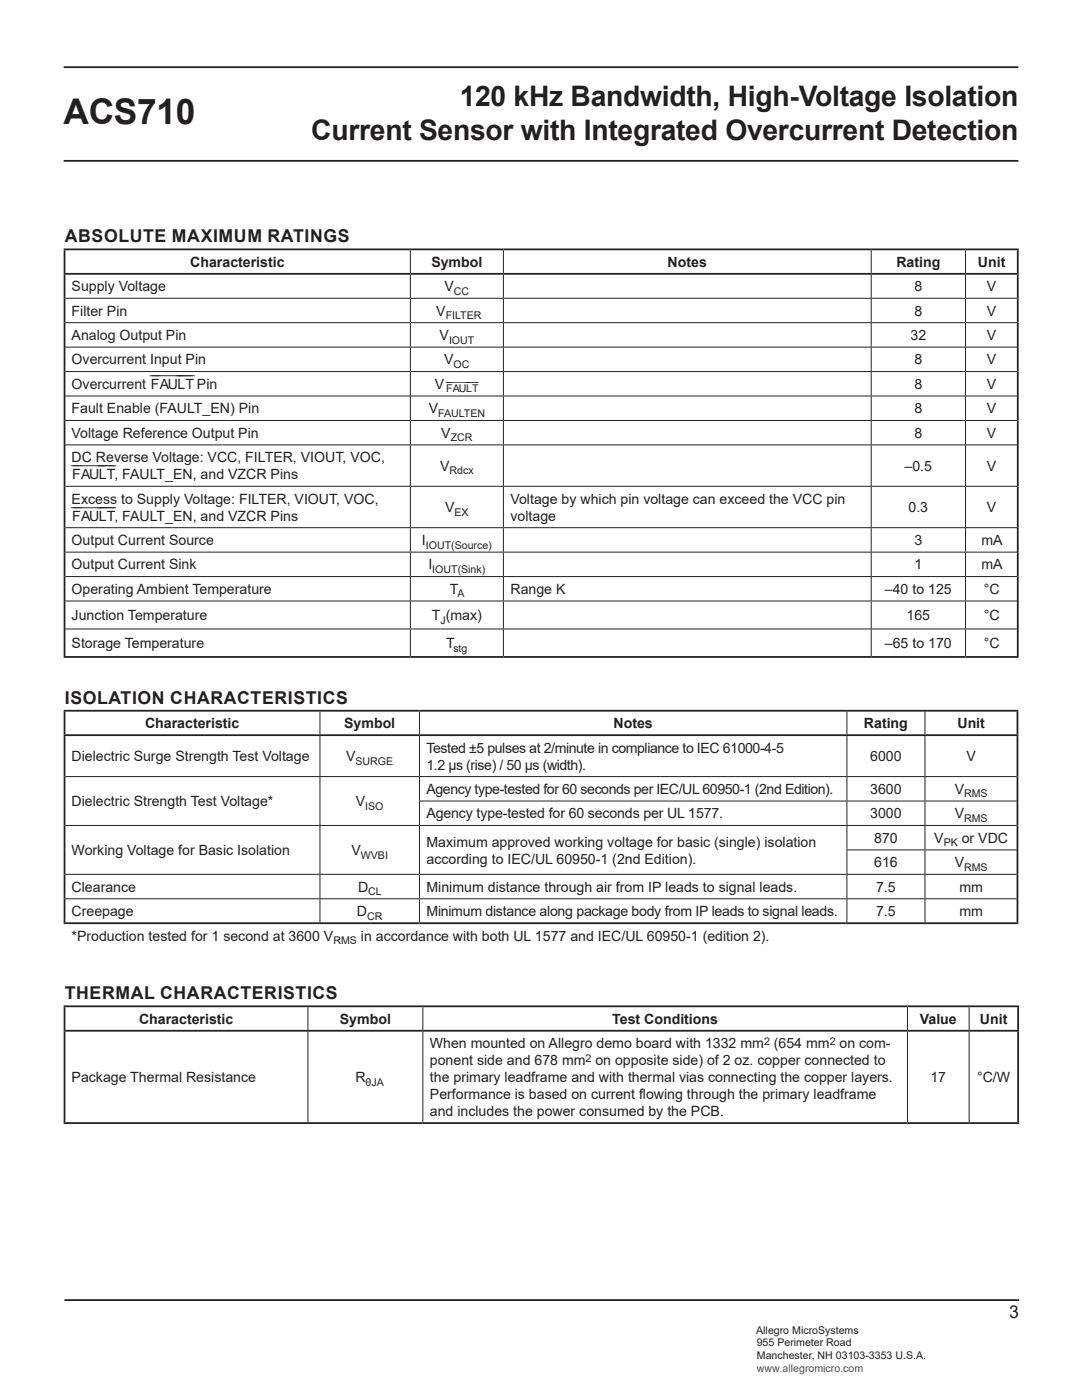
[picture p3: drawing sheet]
<svg xmlns="http://www.w3.org/2000/svg" width="216mm" height="279mm" viewBox="0 0 216 279" stroke-linecap="round" stroke-linejoin="round" font-family="sans-serif">
<defs><g id="words">
<text font-size="7.1" fill="#231f20" x="12.7" y="24.8">ACS710</text>
<g font-size="5.6" fill="#231f20">
<text x="91.7" y="21.2">120 kHz Bandwidth, High-Voltage Isolation</text>
<text x="62.1" y="28">Current Sensor with Integrated Overcurrent Detection</text>
</g>
<g font-size="3.5" fill="#231f20">
<text x="12.9" y="48.4">ABSOLUTE MAXIMUM RATINGS</text>
<text x="12.9" y="140.4">ISOLATION CHARACTERISTICS</text>
<text x="12.9" y="199.4">THERMAL CHARACTERISTICS</text>
<text x="201.4" y="263.1">3</text>
</g>
<g font-size="2.8" fill="#231f20">
<text x="38" y="53.2">Characteristic</text>
<text x="86.1" y="53.2">Symbol</text>
<text x="133.2" y="53.2">Notes</text>
<text x="178.9" y="53.2">Rating</text>
<text x="195.1" y="53.2">Unit</text>
<text x="14.3" y="58.1">Supply Voltage</text>
<text x="88.7" y="58.1">V</text>
<text x="182.5" y="58.1">8</text>
<text x="196.9" y="58.1">V</text>
<text x="14.3" y="63">Filter Pin</text>
<text x="87" y="63">V</text>
<text x="182.5" y="63">8</text>
<text x="196.9" y="63">V</text>
<text x="14.3" y="67.9">Analog Output Pin</text>
<text x="87.7" y="67.9">V</text>
<text x="181.7" y="67.9">32</text>
<text x="196.9" y="67.9">V</text>
<text x="14.3" y="72.7">Overcurrent Input Pin</text>
<text x="14.3" y="77.6">Overcurrent ¯¯AULT</text>
<text x="30.1" y="77.6">F¯¯¯¯¯</text>
<text x="35.6" y="77.3">¯¯Pin</text>
<text x="86.7" y="77.6">V</text>
<text x="88.6" y="72.7">V</text>
<text x="182.5" y="72.7">8</text>
<text x="182.5" y="77.6">8</text>
<text x="196.9" y="72.7">V</text>
<text x="196.9" y="77.6">V</text>
<text x="14.3" y="82.5">Fault Enable (FAULT_EN) Pin</text>
<text x="85.5" y="82.5">V</text>
<text x="182.5" y="82.5">8</text>
<text x="196.9" y="82.5">V</text>
<text x="14.3" y="87.4">Voltage Reference Output Pin</text>
<text x="88" y="87.4">V</text>
<text x="182.5" y="87.4">8</text>
<text x="196.9" y="87.4">V</text>
<text x="14.3" y="92.3">DC Reverse Voltage: VCC, FILTER, VIOUT, VOC,</text>
<text x="14.3" y="95.3">¯¯AULT</text>
<text x="14.4" y="95.6">F¯¯¯¯¯, FAULT_EN, and VZCR Pins</text>
<text x="19.9" y="95.3">¯¯</text>
<text x="87.8" y="93.9">V</text>
<text x="180.5" y="93.9">–0.5</text>
<text x="196.9" y="93.9">V</text>
<text x="14.3" y="100.5">Excess to Supply Voltage: FILTER, VIOUT, VOC,</text>
<text x="101.9" y="100.5">Voltage by which pin voltage can exceed the VCC pin</text>
<text x="14.3" y="103.5">¯¯AULT</text>
<text x="14.4" y="103.9">F¯¯¯¯¯, FAULT_EN, and VZCR Pins</text>
<text x="19.9" y="103.5">¯¯</text>
<text x="88.8" y="102.2">V</text>
<text x="101.9" y="103.9">voltage</text>
<text x="181.3" y="102.2">0.3</text>
<text x="196.9" y="102.2">V</text>
<text x="14.3" y="108.8">Output Current Source</text>
<text x="14.3" y="113.7">Output Current Sink</text>
<text x="84.2" y="108.8">I</text>
<text x="85.5" y="113.7">I</text>
<text x="182.5" y="108.8">3</text>
<text x="182.5" y="113.7">1</text>
<text x="195.8" y="108.8">mA</text>
<text x="195.8" y="113.7">mA</text>
<text x="14.3" y="118.5">Operating Ambient Temperature</text>
<text x="89.8" y="118.5">T</text>
<text x="101.9" y="118.5">Range K</text>
<text x="176.6" y="118.5">–40 to 125</text>
<text x="196.3" y="118.5">°C</text>
<text x="14.3" y="123.8">Junction Temperature</text>
<text x="86.2" y="123.8">T (max)</text>
<text x="180.9" y="123.8">165</text>
<text x="196.3" y="123.8">°C</text>
<text x="14.3" y="129.3">Storage Temperature</text>
<text x="89" y="129.3">T</text>
<text x="176.6" y="129.3">–65 to 170</text>
<text x="196.3" y="129.3">°C</text>
<text x="28.9" y="145.3">Characteristic</text>
<text x="68.7" y="145.3">Symbol</text>
<text x="122.4" y="145.3">Notes</text>
<text x="172.4" y="145.3">Rating</text>
<text x="191.1" y="145.3">Unit</text>
<text x="14.3" y="151.9">Dielectric Surge Strength Test Voltage</text>
<text x="69.1" y="151.9">V</text>
<text x="85.1" y="150.2">Tested ±5 pulses at 2/minute in compliance to IEC 61000-4-5</text>
<text x="85.1" y="153.6">1.2 µs (rise) / 50 µs (width).</text>
<text x="173.6" y="151.9">6000</text>
<text x="192.9" y="151.9">V</text>
<text x="14.3" y="160.9">Dielectric Strength Test Voltage*</text>
<text x="71" y="160.9">V</text>
<text x="85.1" y="158.5">Agency type-tested for 60 seconds per IEC/UL 60950-1 (2nd Edition).</text>
<text x="173.6" y="158.5">3600</text>
<text x="190.5" y="158.5">V</text>
<text x="85.1" y="163.3">Agency type-tested for 60 seconds per UL 1577.</text>
<text x="173.6" y="163.3">3000</text>
<text x="190.5" y="163.3">V</text>
<text x="14.3" y="170.6">Working Voltage for Basic Isolation</text>
<text x="70.1" y="170.6">V</text>
<text x="85.1" y="169">Maximum approved working voltage for basic (single) isolation</text>
<text x="85.1" y="172.3">according to IEC/UL 60950-1 (2nd Edition).</text>
<text x="174.4" y="168.2">870</text>
<text x="174.4" y="173.1">616</text>
<text x="186.4" y="168.2">V</text>
<text x="190.5" y="173.1">V</text>
<text x="191.9" y="168.2">or VDC</text>
<text x="14.3" y="178">Clearance</text>
<text x="71.4" y="178">D</text>
<text x="85.1" y="178">Minimum distance through air from IP leads to signal leads.</text>
<text x="174.8" y="178">7.5</text>
<text x="191.4" y="178">mm</text>
<text x="14.3" y="182.8">Creepage</text>
<text x="71.2" y="182.8">D</text>
<text x="85.1" y="182.8">Minimum distance along package body from IP leads to signal leads.</text>
<text x="174.8" y="182.8">7.5</text>
<text x="191.4" y="182.8">mm</text>
<text x="14.3" y="187.7">*Production tested for 1 second at 3600 V</text>
<text x="72" y="187.7">in accordance with both UL 1577 and IEC/UL 60950-1 (edition 2).</text>
<text x="27.7" y="204.3">Characteristic</text>
<text x="67.8" y="204.3">Symbol</text>
<text x="85.8" y="209.2">When mounted on Allegro demo board with 1332 mm (654 mm on com-</text>
<text x="122.2" y="204.3">Test Conditions</text>
<text x="183.5" y="204.3">Value</text>
<text x="195.5" y="204.3">Unit</text>
<text x="14.3" y="216">Package Thermal Resistance</text>
<text x="70.9" y="216">R</text>
<text x="85.8" y="212.6">ponent side and 678 mm on opposite side) of 2 oz. copper connected to</text>
<text x="85.8" y="216">the primary leadframe and with thermal vias connecting the copper layers.</text>
<text x="185.7" y="216">17</text>
<text x="195" y="216">°C/W</text>
<text x="85.8" y="219.3">Performance is based on current flowing through the primary leadframe</text>
<text x="85.8" y="222.7">and includes the power consumed by the PCB.</text>
</g>
<g font-size="2.1" fill="#231f20">
<text x="90.6" y="58.8">CC</text>
<text x="88.9" y="63.7">FILTER</text>
<text x="89.6" y="68.6">IOUT</text>
<text x="88.9" y="78">¯¯AULT</text>
<text x="90.5" y="73.4">OC</text>
<text x="93.1" y="78">¯¯</text>
<text x="87.4" y="83.2">FAULTEN</text>
<text x="89" y="78.3">F¯¯¯¯¯</text>
<text x="89.9" y="88.1">ZCR</text>
<text x="89.7" y="94.7">Rdcx</text>
<text x="90.7" y="102.9">EX</text>
<text x="85" y="109.5">IOUT(Source)</text>
<text x="86.3" y="114.4">IOUT(Sink)</text>
<text x="91.3" y="119.2">A</text>
<text x="87.9" y="124.5">J</text>
<text x="90.5" y="130.1">stg</text>
<text x="70.9" y="152.6">SURGE</text>
<text x="72.9" y="161.6">ISO</text>
<text x="192.4" y="159.2">RMS</text>
<text x="192.4" y="164">RMS</text>
<text x="72" y="171.3">WVBI</text>
<text x="188.3" y="168.9">PK</text>
<text x="192.4" y="173.8">RMS</text>
<text x="73.5" y="178.7">CL</text>
<text x="73.3" y="183.5">CR</text>
<text x="66.5" y="188.4">RMS</text>
<text x="152.5" y="208.5">2</text>
<text x="165.6" y="208.5">2</text>
<text x="116.8" y="211.9">2</text>
<text x="73" y="216.7">θJA</text>
<text x="150.9" y="266.2">Allegro MicroSystems</text>
<text x="151" y="268.7">955 Perimeter Road</text>
<text x="151" y="271.2">Manchester, NH 03103-3353 U.S.A.</text>
</g>
<text font-size="2.1" fill="#00f" x="151" y="273.8">www.allegromicro.com</text>
</g></defs>
<g fill="none" stroke="#231f20" stroke-width=".35">
<path d="M12.7 13.4h190.5M12.7 32.1h190.5M12.7 49.8h190.6M12.7 54.6h190.6M12.9 49.9v4.6M12.9 54.8v76.1M203.1 49.9v4.6M203.1 54.8v76.1M12.7 131.1h190.6M12.7 141.8h190.5M12.7 146.7h190.5M12.9 142v4.5"/>
<path d="M12.9 146.9v37.2M203 142v4.5M203 146.9v37.2M12.7 184.2h190.5M12.7 200.8h190.6M12.7 205.7h190.6M12.9 201v4.5M12.9 205.9v18.1M203.2 201v4.5M203.2 205.9v18.1M12.7 224.1h190.6M12.9 259.5h190.5"/>
</g>
<g fill="none" stroke="#231f20" stroke-width=".2">
<path d="M13.1 59.5h189.8M81.9 49.9v4.6M81.9 54.8v4.6M81.9 59.6v4.7M100.4 49.9v4.6M100.4 54.8v4.6M100.4 59.6v4.7M173.8 49.9v4.6M173.8 54.8v4.6M173.8 59.6v4.7M192.7 49.9v4.6M192.7 54.8v4.6"/>
<path d="M192.7 59.6v4.7M13.1 64.4h189.8M13.1 69.3h189.8M13.1 74.2h189.8M13.1 79h189.8M81.9 64.5v4.7M81.9 69.4v4.7M81.9 74.2v4.7M81.9 79.1v4.7M100.4 64.5v4.7M100.4 69.4v4.7M100.4 74.2v4.7"/>
<path d="M100.4 79.1v4.7M173.8 64.5v4.7M173.8 69.4v4.7M173.8 74.2v4.7M173.8 79.1v4.7M192.7 64.5v4.7M192.7 69.4v4.7M192.7 74.2v4.7M192.7 79.1v4.7M13.1 83.9h189.8M13.1 88.8h189.8M13.1 97h189.8"/>
<path d="M81.9 84v4.7M81.9 88.9v8.1M81.9 97.1v8.1M100.4 84v4.7M100.4 88.9v8.1M100.4 97.1v8.1M173.8 84v4.7M173.8 88.9v8.1M173.8 97.1v8.1M192.7 84v4.7M192.7 88.9v8.1M192.7 97.1v8.1"/>
<path d="M13.1 105.3h189.8M13.1 110.2h189.8M13.1 115.1h189.8M13.1 119.9h189.8M81.9 105.4v4.7M81.9 110.3v4.7M81.9 115.2v4.7M100.4 105.4v4.7M100.4 110.3v4.7M100.4 115.2v4.7M173.8 105.4v4.7M173.8 110.3v4.7"/>
<path d="M173.8 115.2v4.7M192.7 105.4v4.7M192.7 110.3v4.7M192.7 115.2v4.7M13.1 125.5h189.8M81.9 120v5.4M81.9 125.6v5.3M100.4 120v5.4M100.4 125.6v5.3M173.8 120v5.4M173.8 125.6v5.3M192.7 120v5.4"/>
<path d="M192.7 125.6v5.3M13.1 155h189.7M63.8 142v4.5M63.8 146.9v8M63.8 155.1v9.6M83.6 159.9h119.2M83.7 142v4.5M83.7 146.9v8M83.7 155.1v4.7M83.7 160v4.7M169 142v4.5M169 146.9v8"/>
<path d="M169 155.1v4.7M169 160v4.7M184.6 142v4.5M184.6 146.9v8M184.6 155.1v4.7M184.6 160v4.7M13.1 164.7h189.7M13.1 174.5h189.7M13.1 179.4h189.7M63.8 164.8v9.6M63.8 174.6v4.7M63.8 179.5v4.6"/>
<path d="M83.7 164.8v9.6M83.7 174.6v4.7M83.7 179.5v4.6M168.9 169.6h33.9M169 164.8v4.7M169 169.7v4.7M169 174.6v4.7M169 179.5v4.6M184.6 164.8v4.7M184.6 169.7v4.7M184.6 174.6v4.7M184.6 179.5v4.6"/>
<path d="M61.4 201v4.5M61.4 205.9v18.1M84.4 201v4.5M84.4 205.9v18.1M181.1 201v4.5M181.1 205.9v18.1M193.4 201v4.5M193.4 205.9v18.1"/>
</g>
<use href="#words"/>
</svg>
